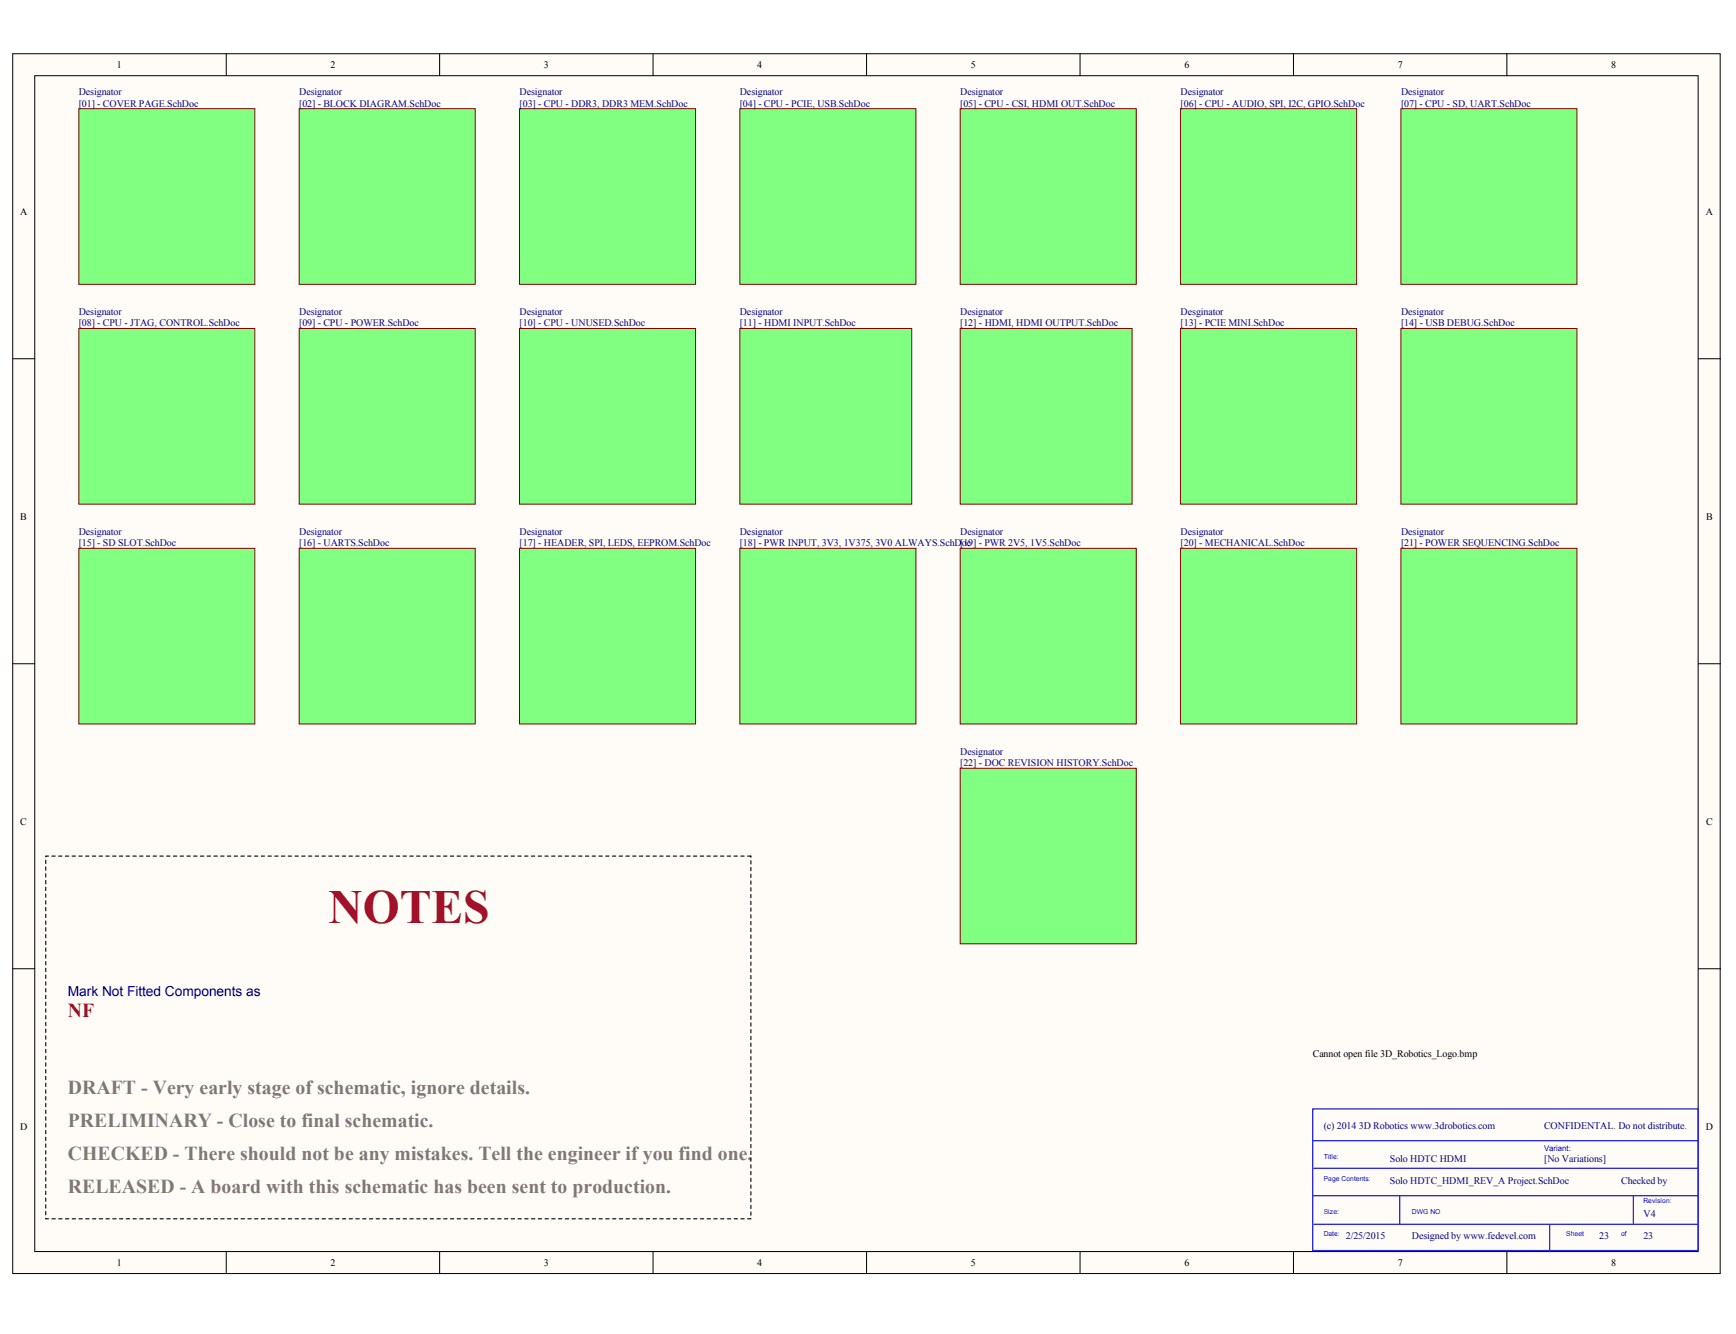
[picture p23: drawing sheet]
<svg xmlns="http://www.w3.org/2000/svg" width="271mm" height="208mm" viewBox="0 0 271 208" stroke-linecap="round" stroke-linejoin="round" font-family="sans-serif">
<defs><g id="words">
<text font-size="7.4" fill="#9e0e29" x="51.2" y="144">NOTES</text>
<text font-size="3.1" fill="#f00" x="10.6" y="158.6">NF</text>
<g font-size="3.1" fill="#827872">
<text x="10.6" y="170.6">DRAFT - Very early stage of schematic, ignore details.</text>
<text x="10.6" y="175.8">PRELIMINARY - Close to final schematic.</text>
<text x="10.6" y="180.9">CHECKED - There should not be any mistakes. Tell the engineer if you find one.</text>
<text x="10.6" y="186.1">RELEASED - A board with this schematic has been sent to production.</text>
</g>
<text font-size="2.2" fill="#000080" x="10.6" y="155.4">Mark Not Fitted Components as</text>
<g font-size="1.6">
<text x="18.2" y="10.6">1</text>
<text x="51.6" y="10.6">2</text>
<text x="84.9" y="10.6">3</text>
<text x="118.2" y="10.6">4</text>
<text x="151.5" y="10.6">5</text>
<text x="184.8" y="10.6">6</text>
<text x="218.1" y="10.6">7</text>
<text x="251.5" y="10.6">8</text>
<text x="3.1" y="33.5">A</text>
<text x="266.2" y="33.5">A</text>
<text x="3.2" y="81.1">B</text>
<text x="266.3" y="81.1">B</text>
<text x="3.2" y="128.8">C</text>
<text x="266.3" y="128.8">C</text>
<text x="204.9" y="164.9">Cannot open file 3D_Robotics_Logo.bmp</text>
<text x="3.1" y="176.3">D</text>
<text x="266.2" y="176.3">D</text>
<text x="18.2" y="197.6">1</text>
<text x="51.6" y="197.6">2</text>
<text x="84.9" y="197.6">3</text>
<text x="118.2" y="197.6">4</text>
<text x="151.5" y="197.6">5</text>
<text x="184.8" y="197.6">6</text>
<text x="218.1" y="197.6">7</text>
<text x="251.5" y="197.6">8</text>
</g>
<g font-size="1.6" fill="#000080">
<text x="12.3" y="14.9">Designator</text>
<text x="12.3" y="16.6">[01] - COVER PAGE.SchDoc</text>
<text x="46.7" y="14.9">Designator</text>
<text x="46.7" y="16.6">[02] - BLOCK DIAGRAM.SchDoc</text>
<text x="81.1" y="14.9">Designator</text>
<text x="81.1" y="16.6">[03] - CPU - DDR3, DDR3 MEM.SchDoc</text>
<text x="115.4" y="14.9">Designator</text>
<text x="115.4" y="16.6">[04] - CPU - PCIE, USB.SchDoc</text>
<text x="149.9" y="14.9">Designator</text>
<text x="149.9" y="16.6">[05] - CPU - CSI, HDMI OUT.SchDoc</text>
<text x="184.3" y="14.9">Designator</text>
<text x="184.3" y="16.6">[06] - CPU - AUDIO, SPI, I2C, GPIO.SchDoc</text>
<text x="218.7" y="14.9">Designator</text>
<text x="218.7" y="16.6">[07] - CPU - SD, UART.SchDoc</text>
<text x="12.3" y="49.2">Designator</text>
<text x="12.3" y="50.9">[08] - CPU - JTAG, CONTROL.SchDoc</text>
<text x="46.7" y="49.2">Designator</text>
<text x="46.7" y="50.9">[09] - CPU - POWER.SchDoc</text>
<text x="81.1" y="49.2">Designator</text>
<text x="81.1" y="50.9">[10] - CPU - UNUSED.SchDoc</text>
<text x="115.4" y="49.2">Designator</text>
<text x="115.4" y="50.9">[11] - HDMI INPUT.SchDoc</text>
<text x="149.9" y="49.2">Designator</text>
<text x="149.9" y="50.9">[12] - HDMI, HDMI OUTPUT.SchDoc</text>
<text x="184.3" y="49.2">Desginator</text>
<text x="184.3" y="50.9">[13] - PCIE MINI.SchDoc</text>
<text x="218.7" y="49.2">Designator</text>
<text x="218.7" y="50.9">[14] - USB DEBUG.SchDoc</text>
<text x="12.3" y="83.5">Designator</text>
<text x="46.7" y="83.5">Designator</text>
<text x="81.1" y="83.5">Designator</text>
<text x="115.4" y="83.5">Designator</text>
<text x="149.9" y="83.5">Designator</text>
<text x="184.3" y="83.5">Designator</text>
<text x="218.7" y="83.5">Designator</text>
<text x="12.3" y="85.2">[15] - SD SLOT.SchDoc</text>
<text x="46.7" y="85.2">[16] - UARTS.SchDoc</text>
<text x="81.1" y="85.2">[17] - HEADER, SPI, LEDS, EEPROM.SchDoc</text>
<text x="115.4" y="85.2">[18] - PWR INPUT, 3V3, 1V375, 3V0 ALWAYS.SchDoc</text>
<text x="149.9" y="85.2">[19] - PWR 2V5, 1V5.SchDoc</text>
<text x="184.3" y="85.2">[20] - MECHANICAL.SchDoc</text>
<text x="218.7" y="85.2">[21] - POWER SEQUENCING.SchDoc</text>
<text x="149.9" y="117.8">Designator</text>
<text x="149.9" y="119.5">[22] - DOC REVISION HISTORY.SchDoc</text>
<text x="206.6" y="176.1">(c) 2014</text>
<text x="212.1" y="176.1">3D Robotics www.3drobotics.com</text>
<text x="241" y="176.1">CONFIDENTAL. Do not distribute.</text>
<text x="216.9" y="184.7">Solo HDTC_HDMI_REV_A Project.SchDoc</text>
<text x="216.9" y="181.3">Solo HDTC HDMI</text>
<text x="241" y="181.3">[No Variations]</text>
<text x="253" y="184.7">Checked by</text>
<text x="256.5" y="189.8">V4</text>
<text x="210" y="193.3">2/25/2015</text>
<text x="220.3" y="193.3">Designed by www.fedevel.com</text>
<text x="249.6" y="193.3">23</text>
<text x="256.5" y="193.3">23</text>
</g>
<text font-size="1.2" fill="#00f" x="241" y="179.6">Variant:</text>
<g font-size="1.1" fill="#00f">
<text x="206.6" y="180.9">Title:</text>
<text x="206.6" y="184.3">Page Contents:</text>
<text x="206.6" y="189.4">Size:</text>
<text x="220.3" y="189.4">DWG NO</text>
<text x="256.5" y="187.7">Revision:</text>
<text x="206.6" y="192.8">Date:</text>
<text x="244.4" y="192.8">Sheet</text>
<text x="253" y="192.8">of</text>
</g>
</g></defs>
<g fill="#fffcf8" stroke="#000" stroke-width=".16">
<path d="M2 8.4h266.5v190.3h-266.5z"/>
<path d="M5.4 11.8h259.6v183.5h-259.6z"/>
</g>
<g fill="none" stroke="#000" stroke-width=".16">
<path d="M35.3 8.4v3.4M68.6 8.4v3.4M101.9 8.4v3.4M135.2 8.4v3.4M168.6 8.4v3.4M201.9 8.4v3.4M235.2 8.4v3.4M2 56h3.4M265.1 56h3.4M2 103.6h3.4M265.1 103.6h3.4M2 151.2h3.4"/>
<path d="M265.1 151.2h3.4M35.3 195.3v3.4M68.6 195.3v3.4M101.9 195.3v3.4M135.2 195.3v3.4M168.6 195.3v3.4M201.9 195.3v3.4M235.2 195.3v3.4"/>
</g>
<path d="M204.9 173h60.1v22.1h-60.1zM204.9 178h60.2M204.9 186.6h60.2M205.1 191h60M205.1 182.3h60M218.5 186.6v4.4M241.8 191v4.3M254.9 186.6v4.4" fill="none" stroke="#00f" stroke-width=".17"/>
<g fill="#80ff80" stroke="#800000" stroke-width=".16">
<path d="M12.3 17h27.5v27.4h-27.5z"/>
<path d="M46.7 17h27.5v27.4h-27.5z"/>
<path d="M149.9 85.6h27.4v27.4h-27.4z"/>
</g>
<path d="M117.2 133.6h-110.1v56.6h110.1v-56.6" fill="none" stroke="#000" stroke-width=".17" stroke-dasharray=".5 .5"/>
<g fill="#80ff80" stroke="#800000" stroke-width=".16">
<path d="M115.5 17h27.4v27.4h-27.4z"/>
<path d="M149.9 17h27.4v27.4h-27.4z"/>
<path d="M184.2 17h27.5v27.4h-27.5z"/>
<path d="M218.6 17h27.5v27.4h-27.5z"/>
<path d="M46.7 51.3h27.5v27.4h-27.5z"/>
<path d="M12.3 51.3h27.5v27.4h-27.5z"/>
<path d="M81.1 17h27.5v27.4h-27.5z"/>
<path d="M81.1 51.3h27.5v27.4h-27.5z"/>
<path d="M115.5 51.3h26.8v27.4h-26.8z"/>
<path d="M184.2 51.3h27.5v27.4h-27.5z"/>
<path d="M218.6 51.3h27.5v27.4h-27.5z"/>
<path d="M12.3 85.6h27.5v27.4h-27.5z"/>
<path d="M46.7 85.6h27.5v27.4h-27.5z"/>
<path d="M81.1 85.6h27.5v27.4h-27.5z"/>
<path d="M115.5 85.6h27.4v27.4h-27.4z"/>
<path d="M184.2 85.6h27.5v27.4h-27.5z"/>
<path d="M149.9 119.9h27.4v27.4h-27.4z"/>
<path d="M218.6 85.6h27.5v27.4h-27.5z"/>
<path d="M149.9 51.3h26.8v27.4h-26.8z"/>
</g>
<use href="#words"/>
</svg>
